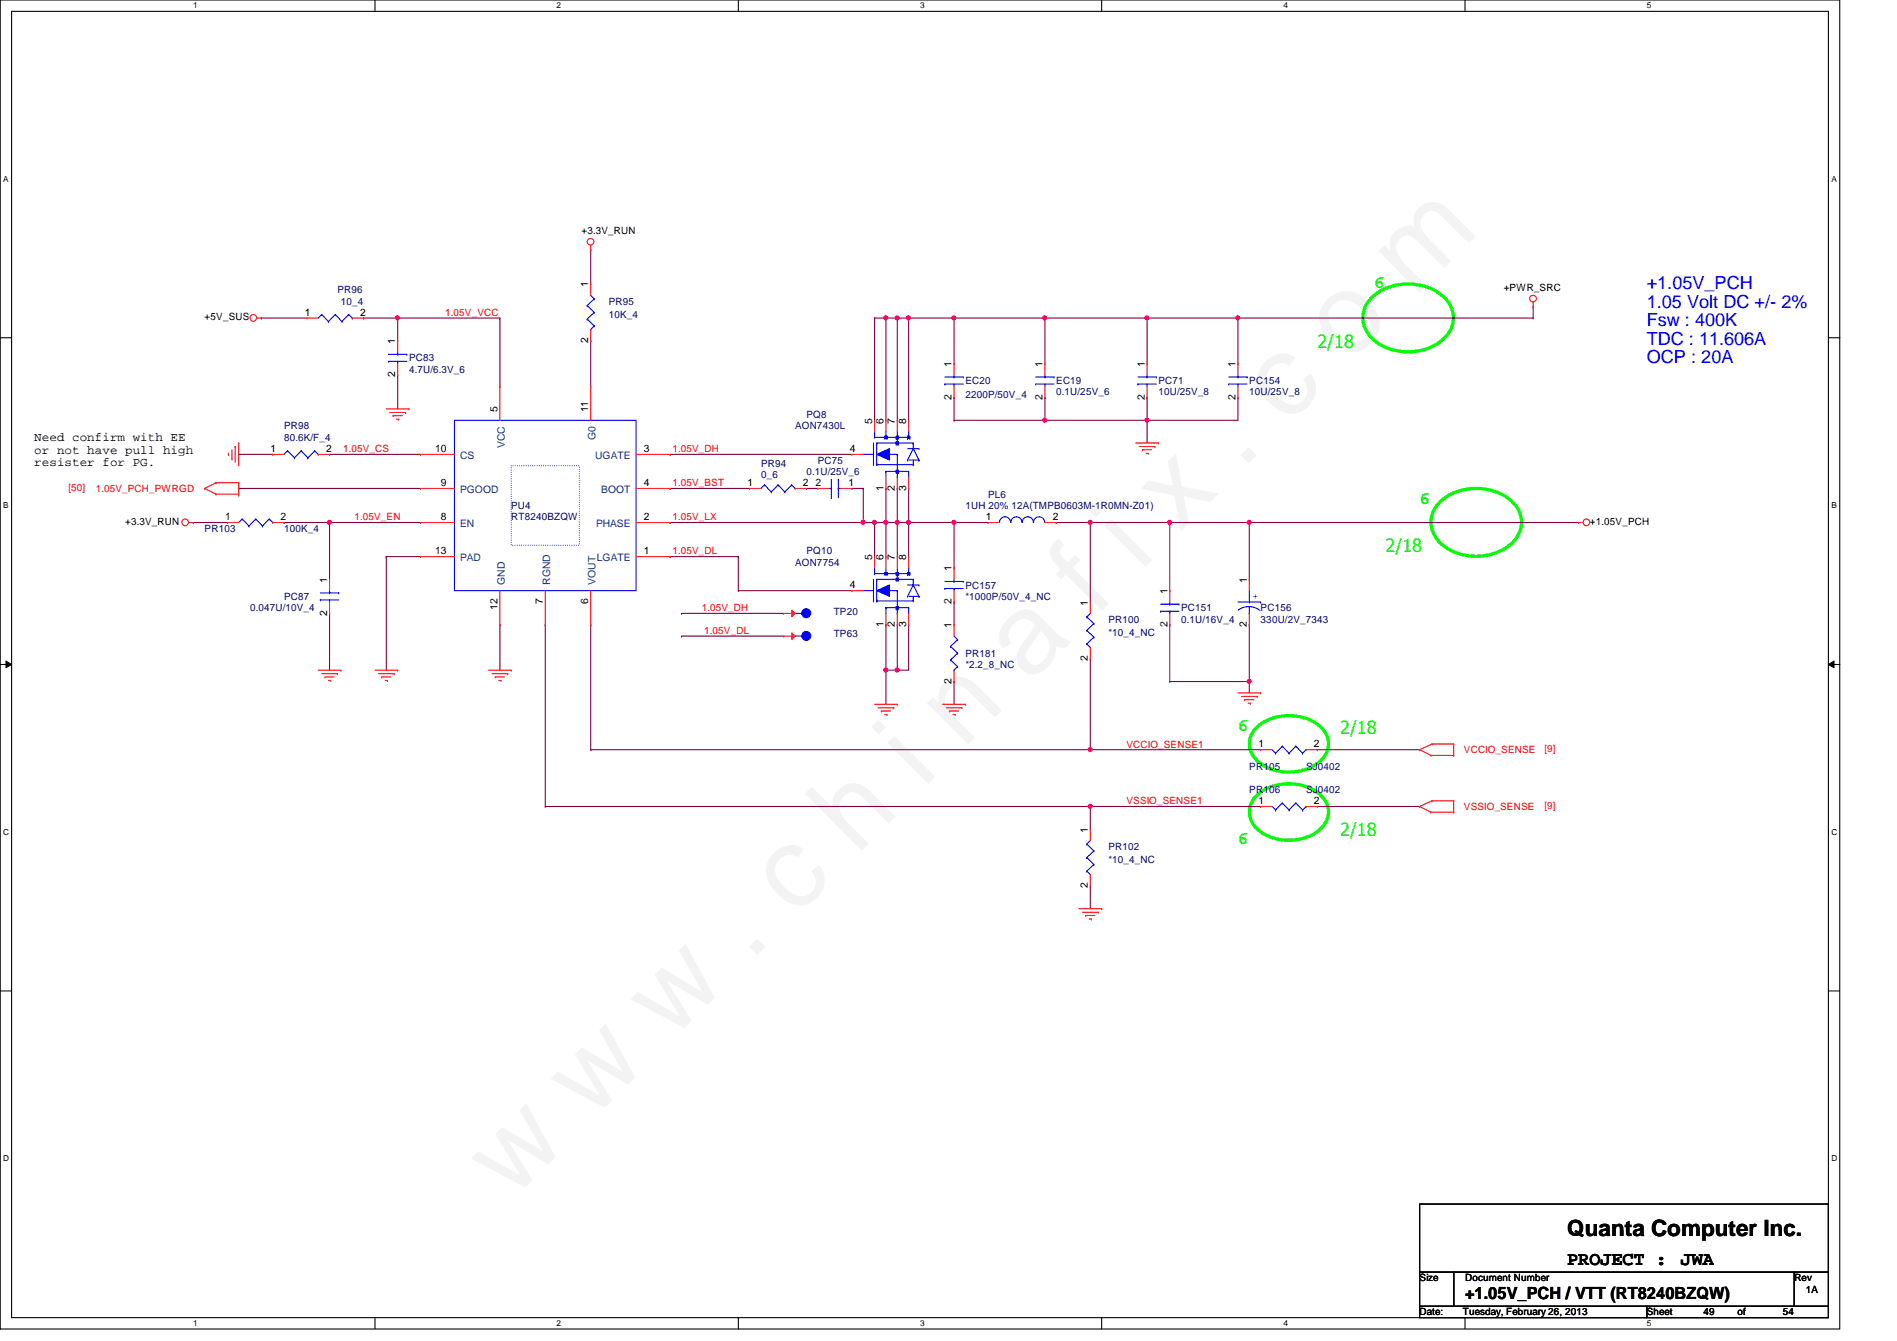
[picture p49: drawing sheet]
<svg xmlns="http://www.w3.org/2000/svg" width="297mm" height="210mm" viewBox="0 0 297 210" stroke-linecap="round" stroke-linejoin="round" font-family="sans-serif">
<defs><g id="words">
<text font-size="17.6" fill="#f0f" x="80.1" y="188" transform="rotate(-45 80.1 188)">w w w . c h i n a f i x . c o m</text>
<text font-size="3.5" x="245.4" y="193.5">Quanta Computer Inc.</text>
<g font-size="3">
<text x="245.4" y="198.1">PROJECT :</text>
<text x="263.2" y="198.1">JWA</text>
</g>
<g font-size="2.8" fill="#0f0">
<text x="215.2" y="45">6</text>
<text x="206.3" y="54.4">2/18</text>
<text x="222.3" y="78.8">6</text>
<text x="217" y="86.4">2/18</text>
<text x="193.8" y="114.4">6</text>
<text x="209.8" y="114.9">2/18</text>
<text x="209.8" y="130.9">2/18</text>
<text x="193.8" y="132.2">6</text>
</g>
<g font-size="2.8" fill="#00f">
<text x="257.8" y="45.2">+1.05V_PCH</text>
<text x="257.8" y="48.1">1.05 Volt DC +/- 2%</text>
<text x="257.8" y="51.1">Fsw : 400K</text>
<text x="257.8" y="54">TDC : 11.606A</text>
<text x="257.8" y="56.9">OCP : 20A</text>
</g>
<text font-size="2.6" x="229.4" y="203.3">+1.05V_PCH / VTT (RT8240BZQW)</text>
<g font-size="1.9">
<text x="5.4" y="69.1">Need confirm with EE</text>
<text x="5.4" y="71">or not have pull high</text>
<text x="5.4" y="73">resister for PG.</text>
</g>
<g font-size="1.6">
<text x="91.1" y="36.7">+3.3V_RUN</text>
<text x="92.1" y="45" transform="rotate(-90 92.1 45)">1</text>
<text x="235.5" y="45.6">+PWR_SRC</text>
<text x="32" y="50.2">+5V_SUS</text>
<text x="47.7" y="49.4">1</text>
<text x="56.4" y="49.4">2</text>
<text x="61.9" y="53.9" transform="rotate(-90 61.9 53.9)">1</text>
<text x="92.1" y="53.7" transform="rotate(-90 92.1 53.7)">2</text>
<text x="61.9" y="59" transform="rotate(-90 61.9 59)">2</text>
<text x="149" y="57.4" transform="rotate(-90 149 57.4)">1</text>
<text x="163.2" y="57.4" transform="rotate(-90 163.2 57.4)">1</text>
<text x="179.2" y="57.4" transform="rotate(-90 179.2 57.4)">1</text>
<text x="193.5" y="57.4" transform="rotate(-90 193.5 57.4)">1</text>
<text x="77.9" y="64.6" transform="rotate(-90 77.9 64.6)">5</text>
<text x="92.1" y="64.6" transform="rotate(-90 92.1 64.6)">11</text>
<text x="149" y="62.6" transform="rotate(-90 149 62.6)">2</text>
<text x="163.2" y="62.6" transform="rotate(-90 163.2 62.6)">2</text>
<text x="179.2" y="62.6" transform="rotate(-90 179.2 62.6)">2</text>
<text x="193.5" y="62.6" transform="rotate(-90 193.5 62.6)">2</text>
<text x="42.4" y="70.7">1</text>
<text x="51.1" y="70.7">2</text>
<text x="68.2" y="70.7">10</text>
<text x="100.8" y="70.7">3</text>
<text x="133.1" y="70.7">4</text>
<text x="136.6" y="66.3" transform="rotate(-90 136.6 66.3)">5</text>
<text x="138.3" y="66.3" transform="rotate(-90 138.3 66.3)">6</text>
<text x="140.1" y="66.3" transform="rotate(-90 140.1 66.3)">7</text>
<text x="141.9" y="66.3" transform="rotate(-90 141.9 66.3)">8</text>
<text x="69" y="76.1">9</text>
<text x="100.8" y="76.1">4</text>
<text x="117" y="76.1">1</text>
<text x="125.7" y="76.1">2</text>
<text x="127.7" y="76.1">2</text>
<text x="132.8" y="76.1">1</text>
<text x="138.3" y="76.8" transform="rotate(-90 138.3 76.8)">1</text>
<text x="140.1" y="76.8" transform="rotate(-90 140.1 76.8)">2</text>
<text x="141.9" y="76.8" transform="rotate(-90 141.9 76.8)">3</text>
<text x="19.6" y="82.2">+3.3V_RUN</text>
<text x="35.3" y="81.4">1</text>
<text x="43.9" y="81.4">2</text>
<text x="69" y="81.4">8</text>
<text x="100.8" y="81.4">2</text>
<text x="154.4" y="81.4">1</text>
<text x="164.8" y="81.4">2</text>
<text x="249" y="82.2">+1.05V_PCH</text>
<text x="68.2" y="86.7">13</text>
<text x="100.8" y="86.7">1</text>
<text x="136.6" y="87.7" transform="rotate(-90 136.6 87.7)">5</text>
<text x="138.3" y="87.7" transform="rotate(-90 138.3 87.7)">6</text>
<text x="140.1" y="87.7" transform="rotate(-90 140.1 87.7)">7</text>
<text x="141.9" y="87.7" transform="rotate(-90 141.9 87.7)">8</text>
<text x="149" y="89.5" transform="rotate(-90 149 89.5)">1</text>
<text x="51.2" y="91.2" transform="rotate(-90 51.2 91.2)">1</text>
<text x="77.9" y="95.5" transform="rotate(-90 77.9 95.5)">12</text>
<text x="85" y="94.6" transform="rotate(-90 85 94.6)">7</text>
<text x="92.1" y="94.6" transform="rotate(-90 92.1 94.6)">6</text>
<text x="133.1" y="92.1">4</text>
<text x="149" y="94.6" transform="rotate(-90 149 94.6)">2</text>
<text x="170.3" y="94.8" transform="rotate(-90 170.3 94.8)">1</text>
<text x="182.8" y="93" transform="rotate(-90 182.8 93)">1</text>
<text x="195.2" y="91.2" transform="rotate(-90 195.2 91.2)">1</text>
<text x="51.2" y="96.4" transform="rotate(-90 51.2 96.4)">2</text>
<text x="138.3" y="98.1" transform="rotate(-90 138.3 98.1)">1</text>
<text x="140.1" y="98.1" transform="rotate(-90 140.1 98.1)">2</text>
<text x="141.9" y="98.1" transform="rotate(-90 141.9 98.1)">3</text>
<text x="149" y="98.3" transform="rotate(-90 149 98.3)">1</text>
<text x="182.8" y="98.1" transform="rotate(-90 182.8 98.1)">2</text>
<text x="195.2" y="98.1" transform="rotate(-90 195.2 98.1)">2</text>
<text x="149" y="107" transform="rotate(-90 149 107)">2</text>
<text x="170.3" y="103.5" transform="rotate(-90 170.3 103.5)">2</text>
<text x="197.1" y="117">1</text>
<text x="205.7" y="117">2</text>
<text x="197.1" y="125.9">1</text>
<text x="205.7" y="125.9">2</text>
<text x="170.3" y="130.3" transform="rotate(-90 170.3 130.3)">1</text>
<text x="170.3" y="139" transform="rotate(-90 170.3 139)">2</text>
<text x="222.3" y="200.6">Size</text>
<text x="229.4" y="200.6">Document Number</text>
<text x="281" y="200.6">Rev</text>
<text x="282.7" y="202.4">1A</text>
<text x="222.3" y="205.9">Date:</text>
<text x="229.1" y="205.9">Tuesday, February 26, 2013</text>
<text x="257.8" y="205.9">Sheet</text>
<text x="266.7" y="205.9">49</text>
<text x="272.1" y="205.9">of</text>
<text x="279.2" y="205.9">54</text>
</g>
<g font-size="1.6" fill="#000080">
<text x="52.8" y="45.9">PR96</text>
<text x="53.4" y="47.7">10_4</text>
<text x="95.3" y="47.7">PR95</text>
<text x="95.3" y="49.8">10K_4</text>
<text x="64" y="56.6">PC83</text>
<text x="64" y="58.3">4.7U/6.3V_6</text>
<text x="126.3" y="65.4">PQ8</text>
<text x="151.2" y="60.1">EC20</text>
<text x="151.2" y="62.2">2200P/50V_4</text>
<text x="165.4" y="60.1">EC19</text>
<text x="165.4" y="61.9">0.1U/25V_6</text>
<text x="181.4" y="60.1">PC71</text>
<text x="181.4" y="61.9">10U/25V_8</text>
<text x="195.6" y="60.1">PC154</text>
<text x="195.6" y="61.9">10U/25V_8</text>
<text x="44.5" y="67.2">PR98</text>
<text x="44.5" y="69">80.6K/F_4</text>
<text x="124.5" y="67.2">AON7430L</text>
<text x="119.2" y="73.1">PR94</text>
<text x="119.2" y="74.9">0_6</text>
<text x="126.3" y="74.3">0.1U/25V_6</text>
<text x="128.1" y="72.6">PC75</text>
<text x="154.7" y="77.9">PL6</text>
<text x="32" y="83.2">PR103</text>
<text x="44.5" y="83.2">100K_4</text>
<text x="80" y="79.7">PU4</text>
<text x="80" y="81.4">RT8240BZQW</text>
<text x="151.2" y="79.7">1UH 20% 12A(TMPB0603M-1R0MN-Z01)</text>
<text x="124.5" y="88.6">AON7754</text>
<text x="126.3" y="86.8">PQ10</text>
<text x="39.2" y="95.7">0.047U/10V_4</text>
<text x="44.5" y="93.9">PC87</text>
<text x="151.2" y="92.1">PC157</text>
<text x="151.2" y="93.9">*1000P/50V_4_NC</text>
<text x="185" y="95.7">PC151</text>
<text x="197.4" y="95.7">PC156</text>
<text x="130.6" y="99.8">TP63</text>
<text x="130.6" y="96.2">TP20</text>
<text x="173.6" y="97.5">PR100</text>
<text x="173.6" y="99.6">*10_4_NC</text>
<text x="185" y="97.5">0.1U/16V_4</text>
<text x="197.4" y="97.5">330U/2V_7343</text>
<text x="151.2" y="102.8">PR181</text>
<text x="151.2" y="104.6">*2.2_8_NC</text>
<text x="195.6" y="124.1">PR106</text>
<text x="195.6" y="120.6">PR105</text>
<text x="204.5" y="124.1">SJ0402</text>
<text x="204.5" y="120.6">SJ0402</text>
<text x="173.6" y="133">PR102</text>
<text x="173.6" y="135.1">*10_4_NC</text>
</g>
<g font-size="1.6" fill="#f00">
<text x="69.7" y="49.4">1.05V_VCC</text>
<text x="53.7" y="70.8">1.05V_CS</text>
<text x="105.3" y="70.8">1.05V_DH</text>
<text x="10.7" y="76.8">[50]</text>
<text x="15" y="77">1.05V_PCH_PWRGD</text>
<text x="105.3" y="76.1">1.05V_BST</text>
<text x="55.5" y="81.4">1.05V_EN</text>
<text x="105.3" y="81.4">1.05V_LX</text>
<text x="105.3" y="86.8">1.05V_DL</text>
<text x="109.9" y="95.7">1.05V_DH</text>
<text x="110.3" y="99.2">1.05V_DL</text>
<text x="176.4" y="117">VCCIO_SENSE1</text>
<text x="229.2" y="117.9">VCCIO_SENSE</text>
<text x="241.8" y="117.7">[9]</text>
<text x="176.4" y="125.9">VSSIO_SENSE1</text>
<text x="229.2" y="126.8">VSSIO_SENSE</text>
<text x="241.8" y="126.6">[9]</text>
</g>
<g font-size="1.6" fill="#004080">
<text x="72" y="71.8">CS</text>
<text x="79" y="70.1" transform="rotate(-90 79 70.1)">VCC</text>
<text x="93.2" y="71.8">UGATE</text>
<text x="93.3" y="68.8" transform="rotate(-90 93.3 68.8)">G0</text>
<text x="72" y="77.2">PGOOD</text>
<text x="94.1" y="77.2">BOOT</text>
<text x="72" y="82.5">EN</text>
<text x="93.3" y="82.5">PHASE</text>
<text x="72" y="87.8">PAD</text>
<text x="93.5" y="87.8">LGATE</text>
<text x="79" y="91.6" transform="rotate(-90 79 91.6)">GND</text>
<text x="86.1" y="91.6" transform="rotate(-90 86.1 91.6)">RGND</text>
<text x="93.3" y="91.6" transform="rotate(-90 93.3 91.6)">VOUT</text>
</g>
<text font-size="1.6" fill="#00f" x="196.2" y="93.7">+</text>
<g font-size="1.3">
<text x="30.3" y="1.3">1</text>
<text x="87.2" y="1.3">2</text>
<text x="144.1" y="1.3">3</text>
<text x="201" y="1.3">4</text>
<text x="257.8" y="1.3">5</text>
<text x=".5" y="28.4">A</text>
<text x="286.8" y="28.4">A</text>
<text x=".5" y="79.5">B</text>
<text x="286.8" y="79.5">B</text>
<text x=".5" y="130.7">C</text>
<text x="286.8" y="130.7">C</text>
<text x=".5" y="181.8">D</text>
<text x="286.8" y="181.8">D</text>
<text x="30.3" y="207.6">1</text>
<text x="87.2" y="207.6">2</text>
<text x="144.1" y="207.6">3</text>
<text x="201" y="207.6">4</text>
<text x="257.8" y="207.6">5</text>
</g>
</g></defs>
<path d="M0 0h288.1v208h-288.1zM1.8 1.8h284.5v204.4h-284.5z" fill="none" stroke="#000" stroke-width=".17"/>
<g fill="#fff">
<path d="M30.3 .2h.6v1.4h-.6z"/>
<path d="M30.3 206.4h.6v1.4h-.6z"/>
</g>
<path d="M58.7 0v1.8M58.7 206.2v1.8" fill="none" stroke="#000" stroke-width=".17"/>
<g fill="#fff">
<path d="M87.2 .2h.6v1.4h-.6z"/>
<path d="M87.2 206.4h.6v1.4h-.6z"/>
</g>
<path d="M115.6 0v1.8M115.6 206.2v1.8" fill="none" stroke="#000" stroke-width=".17"/>
<g fill="#fff">
<path d="M144.1 .2h.6v1.4h-.6z"/>
<path d="M144.1 206.4h.6v1.4h-.6z"/>
</g>
<path d="M172.5 0v1.8M172.5 206.2v1.8" fill="none" stroke="#000" stroke-width=".17"/>
<g fill="#fff">
<path d="M201 .2h.6v1.4h-.6z"/>
<path d="M201 206.4h.6v1.4h-.6z"/>
</g>
<path d="M229.4 0v1.8M229.4 206.2v1.8" fill="none" stroke="#000" stroke-width=".17"/>
<g fill="#fff">
<path d="M257.8 .2h.7v1.4h-.7z"/>
<path d="M257.8 206.4h.7v1.4h-.7z"/>
<path d="M.5 27.3h.8v1.4h-.8z"/>
<path d="M286.8 27.3h.8v1.4h-.8z"/>
<path d="M.5 78.4h.8v1.4h-.8z"/>
<path d="M286.8 78.4h.8v1.4h-.8z"/>
</g>
<path d="M0 52.9h1.8M286.3 52.9h1.8" fill="none" stroke="#000" stroke-width=".17"/>
<g fill="#fff">
<path d="M.5 129.5h.9v1.4h-.9z"/>
<path d="M286.8 129.5h.9v1.4h-.9z"/>
</g>
<path d="M0 104h1.8M286.3 104h1.8" fill="none" stroke="#000" stroke-width=".17"/>
<path d="M.9 103.5l.9 .5-.9 .5zM286.3 104l.9-.5v1z" fill="#000"/>
<path d="M.9 103.5l.9 .5-.9 .5zM286.3 104l.9-.5v1z" fill="none" stroke="#000" stroke-width=".16"/>
<g fill="#fff">
<path d="M.5 180.6h.9v1.4h-.9z"/>
<path d="M286.8 180.6h.9v1.4h-.9z"/>
</g>
<path d="M0 155.1h1.8M286.3 155.1h1.8" fill="none" stroke="#000" stroke-width=".17"/>
<path d="M225.4 78.6a8.7 8.7 0 0 1 11.5 0 4.4 4.4 0 0 1-.7 6.9 8.7 8.7 0 0 1-10.8-.6 4.3 4.3 0 0 1 0-6.3z" fill="none" stroke="#0f0" stroke-width=".51"/>
<g fill="none" stroke="#800040" stroke-width=".17">
<path d="M40.9 49.8h.1M40.9 49.8h7.1M56.9 49.8h.1M56.9 49.8h5.4M62.3 49.8h.1M62.3 49.8v3.5M240.1 48h.1M240.1 48v1.8M37.4 76.5h.1M37.4 71.1h.1M37.4 76.5h28.4M37.4 71.1h5.3"/>
<path d="M104.9 71.1h28.5M51.6 81.8h.1M51.6 81.8h14.2M60.5 87.1h.1M60.5 87.1h5.3M60.5 87.1v17.8M85.4 97.8v28.4M104.9 81.8h30.3"/>
</g>
<circle cx="51.6" cy="81.8" r=".32" fill="#f0f"/>
<circle cx="51.6" cy="81.8" r=".32" fill="none" stroke="#f0f" stroke-width=".17"/>
<path d="M62.3 58.7h.1M62.3 49.8h.1M62.3 58.7v5.3M62.3 49.8h16M51.6 71.1h.1M51.6 71.1h14.2M30.3 81.8h.1M30.3 81.8h5.3" fill="none" stroke="#800040" stroke-width=".17"/>
<circle cx="62.2" cy="49.8" r=".32" fill="#f0f"/>
<circle cx="62.2" cy="49.8" r=".32" fill="none" stroke="#f0f" stroke-width=".17"/>
<path d="M193.8 49.8h46.3M240.1 49.8h.1M44.5 81.8h.1M44.5 81.8h7.1M51.6 96h.1M51.6 81.8h.1M51.6 81.8v8.9M51.6 96v8.9M195.6 81.8h51.6M247.2 81.8h.1M92.5 117.3h78.2M85.4 126.2h85.3" fill="none" stroke="#800040" stroke-width=".17"/>
<g fill="none" stroke="#f00" stroke-width=".17">
<path d="M40.2 49.8h.7M40.9 49.8h.1M48 49.8h.1M48 49.8h1.8M55.2 49.8h1.7M56.9 49.8h.1M62.3 53.3h.1M62.3 58.7h.1M62.3 53.3v1.8M62.3 56.9v1.8M240.1 48h.1M240.1 47.3v.7"/>
<path d="M32 76.5h.1M32 76.5l1.8 .8M33.8 75.6h.1M33.8 77.3h.1M33.8 75.6h3.6M33.8 75.6l-1.8 .9M33.8 77.3h3.6M35.8 71h.1M35.8 71v.3M36.3 71.8h.1M36.3 70.4v1.4M36.8 69.9h.1"/>
<path d="M36.8 69.9v2.4M37.4 69.3h.1M37.4 77.5h.1M37.4 77.3h.1M37.4 75.6h.1M37.4 69.3v3.6M37.4 75.6v1.9M42.7 71.1h.1M42.7 71.1h1.8M49.8 71.1h1.8M51.6 71.1h.1M60.5 64h3.5"/>
<path d="M61 64.6h2.5M61.5 65.1h.1M61.5 65.1h1.5M62.1 65.6h.3M62.4 65.6h.1M63.5 64.6h.1M64 64h.1M65.8 76.5h.1M65.8 71.1h.1M65.8 71.1h5.4M65.8 76.5h5.4M29.5 81.8h.8"/>
<path d="M30.3 81.8h.1M35.6 81.8h.1M35.6 81.8h1.8M42.7 81.8h1.8M44.5 81.8h.1M51.6 90.7h.1M51.6 96h.1M51.6 90.7v1.8M51.6 94.2v1.8M65.8 81.8h.1M65.8 87.1h.1M65.8 81.8h5.4"/>
<path d="M65.8 87.1h5.4M247.2 81.8h.1M247.2 81.8h.7M49.8 104.9h3.6M50.4 105.5h2.4M50.9 106h.1M50.9 106h1.4M51.4 106.5h.4M51.8 106.5h.1M52.8 105.5h.1M53.4 104.9h.1M58.7 104.9h3.6"/>
<path d="M59.3 105.5h2.4M59.8 106h.1M59.8 106h1.4M60.3 106.5h.4M60.7 106.5h.1M61.7 105.5h.1M62.3 104.9h.1"/>
<circle cx="39.6" cy="49.8" r=".52"/>
<circle cx="240.1" cy="46.7" r=".52"/>
<circle cx="29" cy="81.8" r=".52"/>
<circle cx="248.4" cy="81.8" r=".52"/>
</g>
<path d="M222.3 188.5h64v10.6h-64zM222.3 199.1h5.3v5.4h-5.3zM227.6 199.1h53.4v5.4h-53.4zM281 199.1h5.3v5.4h-5.3zM222.3 204.5h35.5v1.7h-35.5zM257.8 204.5h28.5v1.7h-28.5z" fill="none" stroke="#000" stroke-width=".17"/>
<g fill="none" stroke="#00f" stroke-width=".17">
<path d="M50.4 49.2h.1M50.4 49.2l-.6 .6M50.4 49.2l1 1.1M51.4 50.3h.1M52.5 49.2h.1M52.5 49.2l-1.1 1.1M52.5 49.2l1 1.1M53.5 50.3h.1M54.6 49.2h.1M54.6 49.2l-1.1 1.1M54.6 49.2l.6 .6M55.2 49.8h.1"/>
<path d="M60.8 56.6h.1M60.8 56.6h2.9M60.8 55.5h2.9M62.3 55.5h.1M62.3 56.6h.1M62.3 55.1v.4M62.3 56.6v.3M63.7 55.5h.1M45 70.6h.1M45 70.6l-.5 .5M45 70.6l1.1 1.1M46.1 71.7h.1"/>
<path d="M47.2 70.6h.1M47.2 70.6l-1.1 1.1M47.2 70.6l1 1.1M48.2 71.7h.1M49.3 70.6h.1M49.3 70.6l-1.1 1.1M49.3 70.6l.5 .5M49.8 71.1h.1M71.2 65.8h28.4v26.7h-28.4zM37.9 81.2h.1M37.9 81.2l-.5 .6M37.9 81.2l1.1 1.1"/>
<path d="M39 82.3h.1M40 81.2h.1M40 81.2l-1 1.1M40 81.2l1.1 1.1M41.1 82.3h.1M42.2 81.2h.1M42.2 81.2l-1.1 1.1M42.2 81.2l.5 .6M42.7 81.8h.1M50.2 93.9h.1M50.2 93.9h2.8M50.2 92.8h2.8"/>
<path d="M51.6 92.8h.1M51.6 93.9h.1M51.6 92.5v.3M51.6 93.9v.3M53 92.8h.1"/>
</g>
<circle cx="51.6" cy="81.8" r=".32" fill="#f0f"/>
<circle cx="51.6" cy="81.8" r=".32" fill="none" stroke="#f0f" stroke-width=".17"/>
<circle cx="62.2" cy="49.8" r=".32" fill="#f0f"/>
<circle cx="62.2" cy="49.8" r=".32" fill="none" stroke="#f0f" stroke-width=".17"/>
<use href="#words"/>
</svg>
